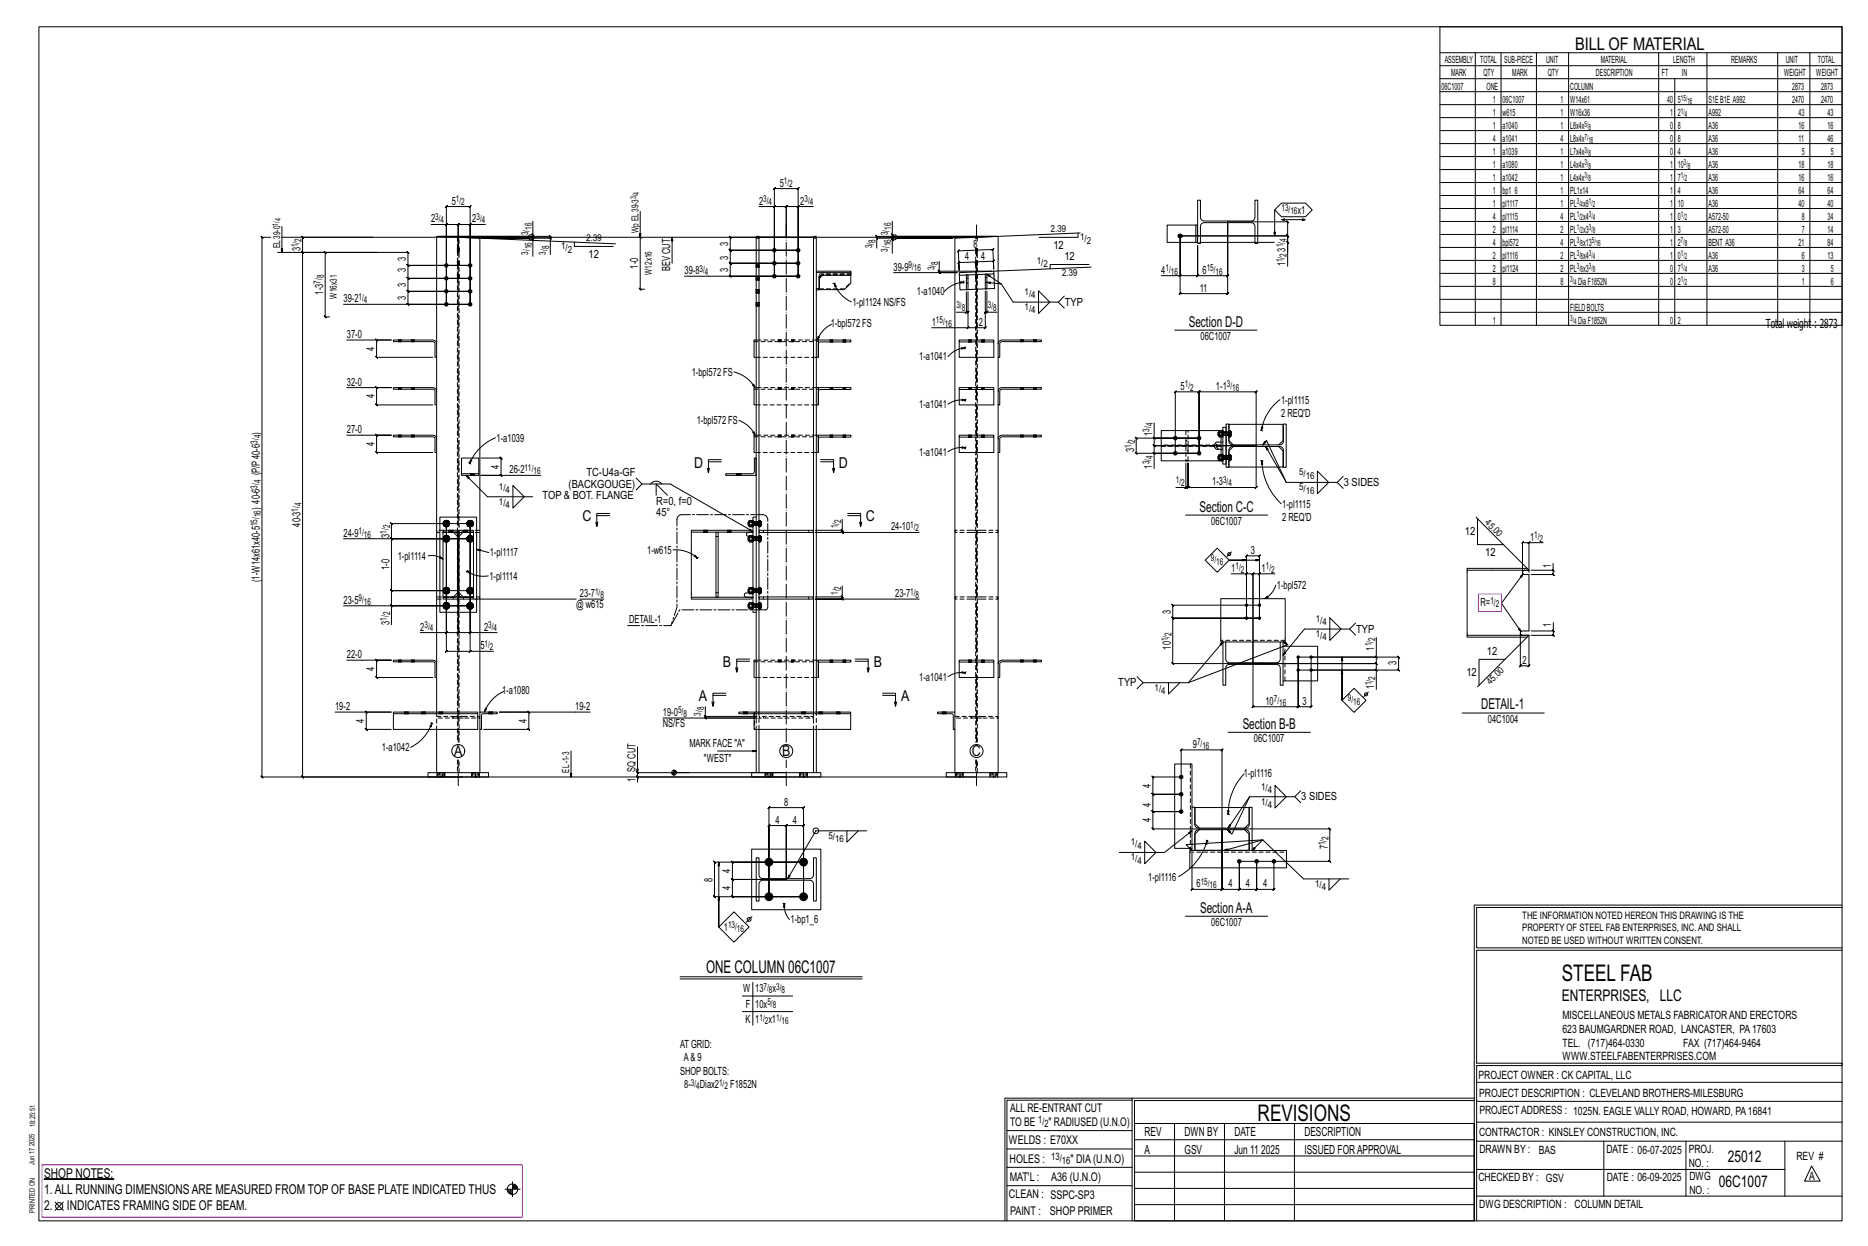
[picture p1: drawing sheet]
<svg xmlns="http://www.w3.org/2000/svg" width="914mm" height="610mm" viewBox="0 0 914 610" stroke-linecap="round" stroke-linejoin="round" font-family="sans-serif">
<defs><g id="words">
<g font-size="11.2">
<text x="764" y="480">STEEL FAB</text>
<text x="616" y="548">REVISIONS</text>
</g>
<g font-size="8.6">
<text x="771" y="24">BILL OF MATERIAL</text>
<text x="346" y="476">ONE COLUMN 06C1007</text>
</g>
<g font-size="7.9">
<text x="765" y="490">ENTERPRISES, LLC</text>
<text x="846" y="569">25012</text>
<text x="841" y="581">06C1007</text>
</g>
<g font-size="7.3">
<text x="582" y="160">Section D-D</text>
<text x="340" y="229">D</text>
<text x="411" y="229">D</text>
<text x="587" y="250">Section C-C</text>
<text x="285" y="255">C</text>
<text x="424" y="255">C</text>
<text x="354" y="326">B</text>
<text x="428" y="326">B</text>
<text x="342" y="343">A</text>
<text x="441" y="343">A</text>
<text x="725" y="347">DETAIL-1</text>
<text x="608" y="357">Section B-B</text>
<text x="222" y="370">A</text>
<text x="383" y="370">B</text>
<text x="476" y="370">C</text>
<text x="587" y="447">SectionA-A</text>
</g>
<g font-size="6.6">
<text x="22" y="576">SHOP NOTES:</text>
<text x="22" y="584">1.ALL RUNNING DIMENSIONSARE MEASURED FROM TOP OF BASE PLATE INDICATED THUS</text>
<text x="22" y="592">2.</text>
<text x="33" y="592">INDICATES FRAMING SIDE OF BEAM.</text>
</g>
<g font-size="6.1">
<text x="864" y="161">Total weight : 2873</text>
<text x="560" y="556">REV</text>
<text x="580" y="556">DWN BY</text>
<text x="604" y="556">DATE</text>
<text x="639" y="556">DESCRIPTION</text>
<text x="560" y="564">A</text>
<text x="580" y="564">GSV</text>
<text x="604" y="564">Jun 11</text>
<text x="617" y="564">2025</text>
<text x="639" y="564">ISSUED FORAPPROVAL</text>
</g>
<g font-size="5.9">
<text x="494" y="560">WELDS : E70XX</text>
<text x="494" y="569">HOLES :</text>
<text x="524" y="569">&quot; DIA(U.N.O)</text>
<text x="494" y="578">MAT'L :</text>
<text x="515" y="578">A36 (U.N.O)</text>
<text x="494" y="586">CLEAN : SSPC-SP3</text>
<text x="495" y="595">PAINT :</text>
<text x="514" y="595">SHOP PRIMER</text>
</g>
<g font-size="5.8">
<text x="494" y="544">ALL RE-ENTRANT CUT</text>
<text x="494" y="551">TO BE</text>
<text x="513" y="551">&quot; RADIUSED (U.N.O)</text>
</g>
<g font-size="5.6">
<text x="765" y="499">MISCELLANEOUS METALS FABRICATORAND ERECTORS</text>
<text x="765" y="505">623 BAUMGARDNER ROAD, LANCASTER, PA17603</text>
<text x="765" y="512">TEL. (717)464-0330</text>
<text x="824" y="512">FAX (717)464-9464</text>
<text x="765" y="519">WWW.STEELFABENTERPRISES.COM</text>
<text x="724" y="528">PROJECT OWNER : CK CAPITAL, LLC</text>
<text x="724" y="537">PROJECT DESCRIPTION : CLEVELAND BROTHERS-MILESBURG</text>
<text x="724" y="545">PROJECTADDRESS : 1025N. EAGLE VALLY ROAD, HOWARD, PA16841</text>
<text x="724" y="556">CONTRACTOR : KINSLEY CONSTRUCTION, INC.</text>
<text x="724" y="564">DRAWN BY :</text>
<text x="753" y="564">BAS</text>
<text x="786" y="564">DATE : 06-07-2025</text>
<text x="827" y="564">PROJ.</text>
<text x="879" y="568">REV #</text>
<text x="827" y="571">NO. :</text>
<text x="724" y="578">CHECKED BY : GSV</text>
<text x="787" y="578">DATE : 06-09-2025</text>
<text x="827" y="578">DWG</text>
<text x="886" y="578">A</text>
<text x="827" y="584">NO. :</text>
<text x="724" y="591">DWG DESCRIPTION : COLUMN DETAIL</text>
</g>
<g font-size="5.5">
<text x="382" y="91">5</text>
<text x="221" y="100">5</text>
<text x="372" y="100">2</text>
<text x="392" y="100">2</text>
<text x="635" y="104">x1</text>
<text x="211" y="109">2</text>
<text x="231" y="109">2</text>
<text x="147" y="123" transform="rotate(-90 147 123)">3</text>
<text x="356" y="120" transform="rotate(-90 356 120)">3</text>
<text x="477" y="121" transform="rotate(-2 477 121)">8</text>
<text x="516" y="122">12</text>
<text x="629" y="123" transform="rotate(-90 629 123)">3</text>
<text x="199" y="128" transform="rotate(-90 199 128)">3</text>
<text x="288" y="126">12</text>
<text x="312" y="131" transform="rotate(-90 312 131)">1-0</text>
<text x="356" y="127" transform="rotate(-90 356 127)">3</text>
<text x="472" y="127" transform="rotate(-2 472 127)">4</text>
<text x="480" y="127" transform="rotate(-2 480 127)">4</text>
<text x="521" y="127">12</text>
<text x="629" y="130" transform="rotate(-90 629 130)">1</text>
<text x="199" y="133" transform="rotate(-90 199 133)">3</text>
<text x="328" y="133" transform="rotate(-90 328 133)">BEV CUT</text>
<text x="335" y="134">39-8</text>
<text x="356" y="133" transform="rotate(-90 356 133)">3</text>
<text x="437" y="132">39-9</text>
<text x="568" y="134">4</text>
<text x="589" y="134">6</text>
<text x="199" y="140" transform="rotate(-90 199 140)">3</text>
<text x="587" y="143">11</text>
<text x="158" y="144" transform="rotate(-90 158 144)">1-3</text>
<text x="168" y="148">39-2</text>
<text x="199" y="147" transform="rotate(-90 199 147)">3</text>
<text x="417" y="150">1-pl1124 NS/FS</text>
<text x="449" y="144">1-a1040</text>
<text x="521" y="150">TYP</text>
<text x="407" y="160">1-bpl572 FS</text>
<text x="456" y="159">1</text>
<text x="479" y="159">2</text>
<text x="170" y="165">37-0</text>
<text x="588" y="166">06C1007</text>
<text x="183" y="172" transform="rotate(-90 183 172)">4</text>
<text x="450" y="176">1-a1041</text>
<text x="339" y="184">1-bpl572 FS</text>
<text x="170" y="189">32-0</text>
<text x="578" y="191">5</text>
<text x="595" y="191">1-1</text>
<text x="183" y="195" transform="rotate(-90 183 195)">4</text>
<text x="627" y="197">1-pl1115</text>
<text x="450" y="200">1-a1041</text>
<text x="627" y="204">2 REQ'D</text>
<text x="341" y="208">1-bpl572 FS</text>
<text x="127" y="213" transform="rotate(-90 127 213)">)</text>
<text x="170" y="212">27-0</text>
<text x="564" y="213" transform="rotate(-90 564 213)">1</text>
<text x="183" y="218" transform="rotate(-90 183 218)">4</text>
<text x="243" y="216">1-a1039</text>
<text x="555" y="221" transform="rotate(-90 555 221)">3</text>
<text x="450" y="223">1-a1041</text>
<text x="127" y="233" transform="rotate(-90 127 233)">(P/P40-6</text>
<text x="244" y="229" transform="rotate(-90 244 229)">4</text>
<text x="249" y="232">26-2</text>
<text x="287" y="233">TC-U4a-GF</text>
<text x="564" y="229" transform="rotate(-90 564 229)">1</text>
<text x="278" y="239">(BACKGOUGE)</text>
<text x="593" y="238">1-3</text>
<text x="658" y="238">3 SIDES</text>
<text x="266" y="244">TOP &amp; BOT. FLANGE</text>
<text x="127" y="250" transform="rotate(-90 127 250)">) 40-6</text>
<text x="321" y="247">R=0, f=0</text>
<text x="628" y="248">1-pl1115</text>
<text x="147" y="258" transform="rotate(-90 147 258)">40-3</text>
<text x="321" y="252">45°</text>
<text x="593" y="257">06C1007</text>
<text x="628" y="255">2 REQ'D</text>
<text x="168" y="263">24-9</text>
<text x="191" y="263" transform="rotate(-90 191 263)">3</text>
<text x="436" y="260">24-10</text>
<text x="717" y="262">12</text>
<text x="749" y="265">1</text>
<text x="195" y="274">1-pl1114</text>
<text x="240" y="272">1-pl1117</text>
<text x="317" y="271">1-w615</text>
<text x="612" y="271">3</text>
<text x="727" y="272">12</text>
<text x="191" y="279" transform="rotate(-90 191 279)">1-0</text>
<text x="603" y="280">1</text>
<text x="618" y="280">1</text>
<text x="759" y="278" transform="rotate(-90 759 278)">1</text>
<text x="127" y="285" transform="rotate(-90 127 285)">(1-W14x61x40-5</text>
<text x="240" y="284">1-pl1114</text>
<text x="284" y="292">23-7</text>
<text x="438" y="292">23-7</text>
<text x="625" y="288">1-bpl572</text>
<text x="168" y="295">23-5</text>
<text x="282" y="298">@ w615</text>
<text x="725" y="297">R=</text>
<text x="191" y="306" transform="rotate(-90 191 306)">3</text>
<text x="308" y="305">DETAIL-1</text>
<text x="573" y="300" transform="rotate(-90 573 300)">3</text>
<text x="206" y="309">2</text>
<text x="237" y="309">2</text>
<text x="664" y="310">TYP</text>
<text x="759" y="307" transform="rotate(-90 759 307)">1</text>
<text x="235" y="318">5</text>
<text x="573" y="318" transform="rotate(-90 573 318)">10</text>
<text x="170" y="322">22-0</text>
<text x="673" y="318" transform="rotate(-90 673 318)">1</text>
<text x="728" y="321">12</text>
<text x="183" y="328" transform="rotate(-90 183 328)">4</text>
<text x="684" y="326" transform="rotate(-90 684 326)">3</text>
<text x="745" y="325">2</text>
<text x="450" y="333">1-a1041</text>
<text x="547" y="336">TYP</text>
<text x="718" y="331">12</text>
<text x="246" y="340">1-a1080</text>
<text x="673" y="337" transform="rotate(-90 673 337)">1</text>
<text x="164" y="347">19-2</text>
<text x="282" y="347">19-2</text>
<text x="619" y="345">10</text>
<text x="638" y="345">3</text>
<text x="178" y="354" transform="rotate(-90 178 354)">4</text>
<text x="258" y="354" transform="rotate(-90 258 354)">4</text>
<text x="325" y="350">19-0</text>
<text x="728" y="354">04C1004</text>
<text x="325" y="356">NS/FS</text>
<text x="337" y="365">MARK FACE &quot;A&quot;</text>
<text x="584" y="366">9</text>
<text x="614" y="363">06C1007</text>
<text x="187" y="368">1-a1042</text>
<text x="311" y="377" transform="rotate(-90 311 377)">SQ CUT</text>
<text x="345" y="373">&quot;WEST&quot;</text>
<text x="311" y="383" transform="rotate(-90 311 383)">1</text>
<text x="609" y="380">1-pl1116</text>
<text x="563" y="385" transform="rotate(-90 563 385)">4</text>
<text x="384" y="394">8</text>
<text x="563" y="395" transform="rotate(-90 563 395)">4</text>
<text x="637" y="392">3 SIDES</text>
<text x="380" y="403">4</text>
<text x="388" y="403">4</text>
<text x="563" y="402" transform="rotate(-90 563 402)">4</text>
<text x="650" y="416" transform="rotate(-90 650 416)">7</text>
<text x="349" y="431" transform="rotate(-90 349 431)">8</text>
<text x="358" y="427" transform="rotate(-90 358 427)">4</text>
<text x="562" y="431">1-pl1116</text>
<text x="358" y="436" transform="rotate(-90 358 436)">4</text>
<text x="586" y="434">6</text>
<text x="601" y="434">4</text>
<text x="610" y="434">4</text>
<text x="618" y="434">4</text>
<text x="354" y="455">1</text>
<text x="387" y="452">1-bp1_6</text>
<text x="593" y="453">06C1007</text>
<text x="364" y="485">W</text>
<text x="370" y="485">13</text>
<text x="378" y="485">x</text>
<text x="365" y="493">F</text>
<text x="370" y="493">10x</text>
<text x="365" y="501">K</text>
<text x="370" y="501">1</text>
<text x="376" y="501">x1</text>
<text x="333" y="513">AT GRID:</text>
<text x="335" y="519">A&amp; 9</text>
<text x="333" y="526">SHOPBOLTS:</text>
<text x="335" y="532">8-</text>
<text x="343" y="532">Diax2</text>
<text x="357" y="532">F1852N</text>
</g>
<g font-size="5">
<text x="745" y="450">THE INFORMATION NOTED HEREON THIS DRAWING IS THE</text>
<text x="745" y="456">PROPERTY OF STEEL FAB ENTERPRISES, INC.AND SHALL</text>
<text x="745" y="462">NOTED BE USED WITHOUT WRITTEN CONSENT.</text>
<text x="508" y="550">1/</text>
<text x="511" y="551">2</text>
<text x="515" y="568">13/</text>
<text x="520" y="570">16</text>
</g>
<g font-size="4.9">
<text x="707" y="31">ASSEMBLY</text>
<text x="725" y="31">TOTAL</text>
<text x="736" y="31">SUB-PIECE</text>
<text x="757" y="31">UNIT</text>
<text x="784" y="31">MATERIAL</text>
<text x="819" y="31">LENGTH</text>
<text x="847" y="31">REMARKS</text>
<text x="874" y="31">UNIT</text>
<text x="890" y="31">TOTAL</text>
<text x="710" y="37">MARK</text>
<text x="726" y="37">QTY</text>
<text x="740" y="37">MARK</text>
<text x="758" y="37">QTY</text>
<text x="781" y="37">DESCRIPTION</text>
<text x="814" y="37">FT</text>
<text x="823" y="37">IN</text>
<text x="873" y="37">WEIGHT</text>
<text x="889" y="37">WEIGHT</text>
<text x="706" y="44">06C1007</text>
<text x="728" y="44">ONE</text>
<text x="769" y="44">COLUMN</text>
<text x="877" y="44">2873</text>
<text x="891" y="44">2873</text>
<text x="731" y="50">1</text>
<text x="736" y="50">06C1007</text>
<text x="764" y="50">1</text>
<text x="769" y="50">W14x61</text>
<text x="816" y="50">40</text>
<text x="821" y="50">5</text>
<text x="836" y="50">S1EB1E A992</text>
<text x="877" y="50">2470</text>
<text x="891" y="50">2470</text>
<text x="731" y="57">1</text>
<text x="736" y="57">w615</text>
<text x="764" y="57">1</text>
<text x="769" y="57">W16x36</text>
<text x="818" y="57">1</text>
<text x="821" y="57">2</text>
<text x="836" y="57">A992</text>
<text x="880" y="57">43</text>
<text x="895" y="57">43</text>
<text x="731" y="63">1</text>
<text x="736" y="63">a1040</text>
<text x="764" y="63">1</text>
<text x="769" y="63">L8x4x</text>
<text x="818" y="63">0</text>
<text x="821" y="63">8</text>
<text x="836" y="63">A36</text>
<text x="880" y="63">16</text>
<text x="895" y="63">16</text>
<text x="731" y="69">4</text>
<text x="736" y="69">a1041</text>
<text x="764" y="69">4</text>
<text x="769" y="69">L8x4x</text>
<text x="818" y="69">0</text>
<text x="821" y="69">8</text>
<text x="836" y="69">A36</text>
<text x="880" y="69">11</text>
<text x="895" y="69">46</text>
<text x="731" y="76">1</text>
<text x="736" y="76">a1039</text>
<text x="764" y="76">1</text>
<text x="769" y="76">L7x4x</text>
<text x="818" y="76">0</text>
<text x="821" y="76">4</text>
<text x="836" y="76">A36</text>
<text x="882" y="76">5</text>
<text x="896" y="76">5</text>
<text x="731" y="82">1</text>
<text x="736" y="82">a1080</text>
<text x="764" y="82">1</text>
<text x="769" y="82">L4x4x</text>
<text x="818" y="82">1</text>
<text x="821" y="82">10</text>
<text x="836" y="82">A36</text>
<text x="880" y="82">18</text>
<text x="895" y="82">18</text>
<text x="731" y="88">1</text>
<text x="736" y="88">a1042</text>
<text x="764" y="88">1</text>
<text x="769" y="88">L4x4x</text>
<text x="818" y="88">1</text>
<text x="821" y="88">7</text>
<text x="836" y="88">A36</text>
<text x="880" y="88">16</text>
<text x="895" y="88">16</text>
<text x="731" y="95">1</text>
<text x="736" y="95">bp1_6</text>
<text x="764" y="95">1</text>
<text x="769" y="95">PL1x14</text>
<text x="818" y="95">1</text>
<text x="821" y="95">4</text>
<text x="836" y="95">A36</text>
<text x="880" y="95">64</text>
<text x="895" y="95">64</text>
<text x="731" y="101">1</text>
<text x="736" y="101">pl1117</text>
<text x="764" y="101">1</text>
<text x="769" y="101">PL x8</text>
<text x="818" y="101">1</text>
<text x="821" y="101">10</text>
<text x="836" y="101">A36</text>
<text x="880" y="101">40</text>
<text x="895" y="101">40</text>
<text x="731" y="107">4</text>
<text x="736" y="107">pl1115</text>
<text x="764" y="107">4</text>
<text x="769" y="107">PL x4</text>
<text x="818" y="107">1</text>
<text x="821" y="107">0</text>
<text x="836" y="107">A572-50</text>
<text x="882" y="107">8</text>
<text x="895" y="107">34</text>
<text x="731" y="114">2</text>
<text x="736" y="114">pl1114</text>
<text x="764" y="114">2</text>
<text x="769" y="114">PL x3</text>
<text x="818" y="114">1</text>
<text x="821" y="114">3</text>
<text x="836" y="114">A572-50</text>
<text x="882" y="114">7</text>
<text x="895" y="114">14</text>
<text x="731" y="120">4</text>
<text x="736" y="120">bpl572</text>
<text x="764" y="120">4</text>
<text x="769" y="120">PL x13</text>
<text x="818" y="120">1</text>
<text x="821" y="120">2</text>
<text x="836" y="120">BENT A36</text>
<text x="880" y="120">21</text>
<text x="895" y="120">84</text>
<text x="731" y="127">2</text>
<text x="736" y="127">pl1116</text>
<text x="764" y="127">2</text>
<text x="769" y="127">PL x4</text>
<text x="818" y="127">1</text>
<text x="821" y="127">0</text>
<text x="836" y="127">A36</text>
<text x="882" y="127">6</text>
<text x="895" y="127">13</text>
<text x="731" y="133">2</text>
<text x="736" y="133">pl1124</text>
<text x="764" y="133">2</text>
<text x="769" y="133">PL x3</text>
<text x="818" y="133">0</text>
<text x="821" y="133">7</text>
<text x="836" y="133">A36</text>
<text x="882" y="133">3</text>
<text x="896" y="133">5</text>
<text x="731" y="139">8</text>
<text x="764" y="139">8</text>
<text x="772" y="139">DiaF1852N</text>
<text x="818" y="139">0</text>
<text x="821" y="139">2</text>
<text x="882" y="139">1</text>
<text x="896" y="139">6</text>
<text x="769" y="152">FIELDBOLTS</text>
<text x="731" y="158">1</text>
<text x="772" y="158">DiaF1852N</text>
<text x="818" y="158">0</text>
<text x="821" y="158">2</text>
</g>
<g font-size="4.7">
<text x="384" y="90">1/</text>
<text x="386" y="92">2</text>
<text x="223" y="99">1/</text>
<text x="226" y="100">2</text>
<text x="374" y="99">3/</text>
<text x="376" y="100">4</text>
<text x="394" y="99">3/</text>
<text x="396" y="100">4</text>
<text x="213" y="108">3/</text>
<text x="233" y="108">3/</text>
<text x="627" y="103">13/</text>
<text x="632" y="105">16</text>
<text x="216" y="109">4</text>
<text x="236" y="109">4</text>
<text x="260" y="112" transform="rotate(-90 260 112)">16</text>
<text x="313" y="114" transform="rotate(-90 313 114)">Wp EL39-3</text>
<text x="436" y="112" transform="rotate(-90 436 112)">16</text>
<text x="514" y="114" transform="rotate(-2 514 114)">2.39</text>
<text x="148" y="118" transform="rotate(-90 148 118)">2</text>
<text x="259" y="115" transform="rotate(-90 259 115)">3/</text>
<text x="287" y="118" transform="rotate(2 287 118)">2.39</text>
<text x="429" y="119" transform="rotate(-90 429 119)">8</text>
<text x="435" y="115" transform="rotate(-90 435 115)">3/</text>
<text x="529" y="118">1/</text>
<text x="532" y="119">2</text>
<text x="630" y="118" transform="rotate(-90 630 118)">4</text>
<text x="137" y="121" transform="rotate(-90 137 121)">EL39-0</text>
<text x="146" y="121" transform="rotate(-90 146 121)">1/</text>
<text x="259" y="125" transform="rotate(-90 259 125)">3/</text>
<text x="260" y="122" transform="rotate(-90 260 122)">16</text>
<text x="267" y="125" transform="rotate(-90 267 125)">3/</text>
<text x="269" y="122" transform="rotate(-90 269 122)">8</text>
<text x="275" y="122">1/</text>
<text x="278" y="124">2</text>
<text x="427" y="121" transform="rotate(-90 427 121)">3/</text>
<text x="435" y="123" transform="rotate(-90 435 123)">3/</text>
<text x="436" y="121" transform="rotate(-90 436 121)">16</text>
<text x="628" y="121" transform="rotate(-90 628 121)">1/</text>
<text x="630" y="126" transform="rotate(-90 630 126)">2</text>
<text x="445" y="131">9/</text>
<text x="459" y="130" transform="rotate(-90 459 130)">8</text>
<text x="508" y="129">1/</text>
<text x="511" y="131">2</text>
<text x="628" y="128" transform="rotate(-90 628 128)">1/</text>
<text x="159" y="136" transform="rotate(-90 159 136)">8</text>
<text x="319" y="135" transform="rotate(-90 319 135)">W12x16</text>
<text x="342" y="133">3/</text>
<text x="345" y="135">4</text>
<text x="447" y="133">16</text>
<text x="458" y="132" transform="rotate(-90 458 132)">3/</text>
<text x="520" y="135" transform="rotate(-2 520 135)">2.39</text>
<text x="571" y="133">1/</text>
<text x="573" y="134">16</text>
<text x="591" y="133">15/</text>
<text x="595" y="134">16</text>
<text x="157" y="139" transform="rotate(-90 157 139)">7/</text>
<text x="165" y="146" transform="rotate(-90 165 146)">W16x31</text>
<text x="176" y="147">1/</text>
<text x="178" y="148">4</text>
<text x="502" y="144">1/</text>
<text x="505" y="146">4</text>
<text x="468" y="151">3/</text>
<text x="471" y="152">8</text>
<text x="484" y="151">3/</text>
<text x="486" y="152">8</text>
<text x="502" y="152">1/</text>
<text x="505" y="153">4</text>
<text x="458" y="158">15/</text>
<text x="462" y="160">16</text>
<text x="580" y="189">1/</text>
<text x="583" y="191">2</text>
<text x="601" y="189">3/</text>
<text x="603" y="191">16</text>
<text x="564" y="209" transform="rotate(-90 564 209)">4</text>
<text x="128" y="214" transform="rotate(-90 128 214)">4</text>
<text x="563" y="211" transform="rotate(-90 563 211)">3/</text>
<text x="126" y="217" transform="rotate(-90 126 217)">3/</text>
<text x="554" y="219" transform="rotate(-90 554 219)">1/</text>
<text x="556" y="217" transform="rotate(-90 556 217)">2</text>
<text x="563" y="227" transform="rotate(-90 563 227)">3/</text>
<text x="564" y="225" transform="rotate(-90 564 225)">4</text>
<text x="257" y="230">11/</text>
<text x="261" y="232">16</text>
<text x="636" y="233">5/</text>
<text x="126" y="239" transform="rotate(-90 126 239)">3/</text>
<text x="128" y="236" transform="rotate(-90 128 236)">4</text>
<text x="244" y="240">1/</text>
<text x="576" y="236">1/</text>
<text x="578" y="238">2</text>
<text x="599" y="236">3/</text>
<text x="601" y="238">4</text>
<text x="636" y="240">5/</text>
<text x="639" y="234">16</text>
<text x="248" y="241">4</text>
<text x="639" y="242">16</text>
<text x="146" y="250" transform="rotate(-90 146 250)">1/</text>
<text x="148" y="248" transform="rotate(-90 148 248)">4</text>
<text x="244" y="247">1/</text>
<text x="248" y="249">4</text>
<text x="126" y="258" transform="rotate(-90 126 258)">15/</text>
<text x="128" y="253" transform="rotate(-90 128 253)">16</text>
<text x="412" y="256" transform="rotate(-90 412 256)">2</text>
<text x="727" y="256" transform="rotate(45 727 256)">45.0</text>
<text x="176" y="261">1/</text>
<text x="178" y="263">16</text>
<text x="189" y="261" transform="rotate(-90 189 261)">1/</text>
<text x="191" y="258" transform="rotate(-90 191 258)">2</text>
<text x="410" y="258" transform="rotate(-90 410 258)">1/</text>
<text x="446" y="258">1/</text>
<text x="448" y="260">2</text>
<text x="751" y="263">1/</text>
<text x="754" y="265">2</text>
<text x="593" y="275">9/</text>
<text x="595" y="276">16</text>
<text x="605" y="278">1/</text>
<text x="607" y="280">2</text>
<text x="620" y="278">1/</text>
<text x="622" y="280">2</text>
<text x="291" y="291">1/</text>
<text x="294" y="293">8</text>
<text x="410" y="291" transform="rotate(-90 410 291)">1/</text>
<text x="412" y="288" transform="rotate(-90 412 288)">2</text>
<text x="446" y="291">1/</text>
<text x="448" y="293">8</text>
<text x="176" y="294">9/</text>
<text x="178" y="296">16</text>
<text x="730" y="295">1/</text>
<text x="732" y="297">2</text>
<text x="189" y="304" transform="rotate(-90 189 304)">1/</text>
<text x="191" y="301" transform="rotate(-90 191 301)">2</text>
<text x="644" y="304">1/</text>
<text x="647" y="306">4</text>
<text x="208" y="307">3/</text>
<text x="210" y="309">4</text>
<text x="239" y="307">3/</text>
<text x="242" y="309">4</text>
<text x="573" y="311" transform="rotate(-90 573 311)">2</text>
<text x="644" y="312">1/</text>
<text x="237" y="316">1/</text>
<text x="572" y="314" transform="rotate(-90 572 314)">1/</text>
<text x="647" y="313">4</text>
<text x="671" y="316" transform="rotate(-90 671 316)">1/</text>
<text x="673" y="314" transform="rotate(-90 673 314)">2</text>
<text x="240" y="318">2</text>
<text x="671" y="335" transform="rotate(-90 671 335)">1/</text>
<text x="673" y="333" transform="rotate(-90 673 333)">2</text>
<text x="730" y="335" transform="rotate(-45 730 335)">45.0</text>
<text x="565" y="338">1/</text>
<text x="568" y="340">4</text>
<text x="345" y="347" transform="rotate(-90 345 347)">8</text>
<text x="624" y="344">7/</text>
<text x="626" y="345">16</text>
<text x="660" y="343">9/</text>
<text x="662" y="345">16</text>
<text x="332" y="349">5/</text>
<text x="335" y="351">8</text>
<text x="343" y="350" transform="rotate(-90 343 350)">3/</text>
<text x="586" y="365">7/</text>
<text x="589" y="366">16</text>
<text x="279" y="378" transform="rotate(-90 279 378)">EL-1-3</text>
<text x="617" y="386">1/</text>
<text x="621" y="388">4</text>
<text x="617" y="394">1/</text>
<text x="621" y="395">4</text>
<text x="406" y="410">5/</text>
<text x="409" y="412">16</text>
<text x="554" y="414">1/</text>
<text x="649" y="413" transform="rotate(-90 649 413)">1/</text>
<text x="650" y="411" transform="rotate(-90 650 411)">2</text>
<text x="557" y="415">4</text>
<text x="554" y="421">1/</text>
<text x="557" y="423">4</text>
<text x="588" y="433">15/</text>
<text x="592" y="435">16</text>
<text x="644" y="434">1/</text>
<text x="647" y="436">4</text>
<text x="356" y="454">13/</text>
<text x="361" y="456">16</text>
<text x="374" y="484">7/</text>
<text x="376" y="486">8</text>
<text x="380" y="484">3/</text>
<text x="383" y="486">8</text>
<text x="376" y="492">5/</text>
<text x="378" y="493">8</text>
<text x="372" y="499">1/</text>
<text x="374" y="501">2</text>
<text x="380" y="499">1/</text>
<text x="383" y="501">16</text>
<text x="338" y="531">3/</text>
<text x="341" y="533">4</text>
<text x="352" y="531">1/</text>
<text x="355" y="533">2</text>
</g>
<g font-size="4.2">
<text x="823" y="49">15/</text>
<text x="826" y="51">16</text>
<text x="823" y="56">1/</text>
<text x="825" y="57">4</text>
<text x="776" y="62">5/</text>
<text x="778" y="63">8</text>
<text x="776" y="68">7/</text>
<text x="778" y="70">16</text>
<text x="776" y="75">3/</text>
<text x="778" y="76">8</text>
<text x="776" y="81">3/</text>
<text x="778" y="82">8</text>
<text x="824" y="81">3/</text>
<text x="826" y="82">8</text>
<text x="776" y="87">3/</text>
<text x="778" y="89">8</text>
<text x="823" y="87">1/</text>
<text x="825" y="89">2</text>
<text x="772" y="100">3/</text>
<text x="774" y="101">4</text>
<text x="778" y="100">1/</text>
<text x="780" y="101">2</text>
<text x="772" y="106">1/</text>
<text x="774" y="108">2</text>
<text x="778" y="106">3/</text>
<text x="780" y="108">4</text>
<text x="823" y="106">1/</text>
<text x="825" y="108">2</text>
<text x="772" y="113">1/</text>
<text x="778" y="113">3/</text>
<text x="772" y="119">3/</text>
<text x="774" y="114">2</text>
<text x="779" y="119">5/</text>
<text x="780" y="114">8</text>
<text x="823" y="119">7/</text>
<text x="772" y="125">3/</text>
<text x="774" y="121">8</text>
<text x="778" y="125">3/</text>
<text x="781" y="121">16</text>
<text x="823" y="125">1/</text>
<text x="825" y="121">8</text>
<text x="772" y="132">3/</text>
<text x="774" y="127">8</text>
<text x="778" y="132">3/</text>
<text x="780" y="127">4</text>
<text x="823" y="132">1/</text>
<text x="825" y="127">2</text>
<text x="774" y="133">8</text>
<text x="780" y="133">8</text>
<text x="825" y="133">4</text>
<text x="769" y="138">3/</text>
<text x="770" y="140">4</text>
<text x="823" y="138">1/</text>
<text x="825" y="140">2</text>
<text x="769" y="157">3/</text>
<text x="770" y="159">4</text>
</g>
<g font-size="4">
<text x="313" y="95" transform="rotate(-90 313 95)">4</text>
<text x="311" y="97" transform="rotate(-90 311 97)">3/</text>
<text x="136" y="110" transform="rotate(-90 136 110)">1/</text>
<text x="138" y="108" transform="rotate(-90 138 108)">4</text>
</g>
<g font-size="3.7">
<text x="17" y="551" transform="rotate(-90 17 551)">18:25:51</text>
<text x="17" y="561" transform="rotate(-90 17 561)">2025</text>
<text x="17" y="570" transform="rotate(-90 17 570)">Jun 17</text>
<text x="17" y="593" transform="rotate(-90 17 593)">PRINTED ON</text>
</g>
</g></defs>
<g fill="#000" stroke="#000" stroke-width=".49">
<path d="M22 577h34z"/>
<circle cx="578" cy="115" r="1"/>
<circle cx="218" cy="136" r=".9"/>
<circle cx="218" cy="130" r=".9"/>
<circle cx="230" cy="136" r=".9"/>
<circle cx="230" cy="130" r=".9"/>
<circle cx="379" cy="129" r=".9"/>
<circle cx="379" cy="122" r=".9"/>
<circle cx="379" cy="135" r=".9"/>
<circle cx="391" cy="135" r=".9"/>
<circle cx="391" cy="129" r=".9"/>
<circle cx="391" cy="122" r=".9"/>
<circle cx="218" cy="149" r=".9"/>
<circle cx="218" cy="143" r=".9"/>
<circle cx="230" cy="143" r=".9"/>
<circle cx="230" cy="149" r=".9"/>
<circle cx="575" cy="214" r=".9"/>
<circle cx="587" cy="214" r=".9"/>
<circle cx="575" cy="222" r=".9"/>
<circle cx="587" cy="222" r=".9"/>
<circle cx="610" cy="296" r=".6"/>
<circle cx="617" cy="296" r=".6"/>
<circle cx="610" cy="302" r=".6"/>
<circle cx="617" cy="302" r=".6"/>
<circle cx="635" cy="328" r=".6"/>
<circle cx="635" cy="321" r=".6"/>
<circle cx="642" cy="328" r=".6"/>
<circle cx="642" cy="321" r=".6"/>
<circle cx="578" cy="389" r=".9"/>
<circle cx="578" cy="397" r=".9"/>
<circle cx="578" cy="380" r=".9"/>
<circle cx="376" cy="422" r="1.9"/>
<circle cx="376" cy="439" r="1.9"/>
<circle cx="393" cy="422" r="1.9"/>
<circle cx="393" cy="439" r="1.9"/>
<circle cx="607" cy="421" r=".9"/>
<circle cx="615" cy="421" r=".9"/>
<circle cx="624" cy="421" r=".9"/>
</g>
<g fill="none" stroke="#000" stroke-width=".49">
<path d="M19 13h883v584h-883zM705 13h197v146h-197zM705 26h197M705 32h197M705 39h197M722 26v133M735 26v133M752 26v133M768 26v133M812 26v133M820 39v120M836 26v133"/>
<path d="M870 26v133M886 26v133M705 45h197M705 51h197M705 58h197M705 64h197M705 70h197M705 77h197M586 98h2v8v2h1h24l1-2v-8h2v21h-2v-8v-2h-1h-24l-1 2v8h-2zM705 83h197M705 89h197M705 96h197"/>
<path d="M132 116h-4l1 1-1-1v264l1 1-1-1h350M138 111v12M138 116h339M183 116h-35l1 1-1-1v7l1 1-1-1h52h-1l1 1v-1v7l-1-1 1 1h30h-30l-1-1 1 1v6h-1l1 1v-1h30h-30h-1l1 1v-1v7l-1-1 1 1h30h-30l-1-1 1 1v6l-1-1 1 1h30h-62M211 110h7v39v-48v1l1-1h-1h12v1l1-1h-1v48v-39h8M218 110h6l1-1-1 1v13v-13l1-1-1 1h6M219 109l-1 1zM224 116l77 3M230 110l1-1-1 1zM260 117l1 1zM260 114l1 1zM261 115v1h-1l1 1v-1h-35h35h-1l1 1v-1v1"/>
<path d="M261 108v7h-2v1h-44h54v-1l1 1h-1v1M269 116l1 1zM281 118v3h19M313 116l1 1zM313 103v38l1 1-1-1h3M329 116v13M370 117h2v231M370 117v-1h3h27v232M370 117v231M372 117l1-1h25v232M372 101h7v34v-43v1l1-1h-1h12l-1 1 1-1v43v-34h7M379 101v1l1-1z"/>
<path d="M379 101h6l-1 1 1-1v15M385 116h-28l1 1-1-1v6l1 1-1-1h34h-34l1 1-1-1v7v-1l1 1h-1h34h-34v-1l1 1h-1v6l1 1-1-1h34h-56M391 101l-1 1zM391 101h-6l-1 1 1-1v15M398 117h2M429 116l1 1zM436 117l1 1zM436 114l1 1zM437 108v7h1l1 1h49h-59v-1l1 1h-1v1M437 115v1h-1l1 1v-1h40M477 116h-40h-1l1 1v-1v1M528 114v2h-19"/>
<path d="M529 114l-51 2M585 110h1v9h-1zM585 110h-14v9h14M587 119h37M601 109h29v-1l1 1h-1v14M624 103l3-4h12l3 4-3 3h-12zM624 103v12M627 107h12l-2 1M629 107h-2l2 1M630 115l1 1zM630 115h-52h52l1 1-1-1v4v-1l1 1h-1v11M637 107h2"/>
<path d="M705 102h197M705 108h197M705 115h197M136 123h12M159 123l1 1zM159 123v32l1 1-1-1h2M185 123h-37l1 1-1-1v257l1 1-1-1h78M224 134h.1M224 136h.1M224 130h.1M224 128h.1M224 123h.1"/>
<path d="M224 122h.1M225 134h.1M225 136h.1M225 130h.1M225 128h.1M225 123h.1M225 122h.1M269 125v-8h-33h23h2v8M370 129h.1M370 131h.1M370 135h.1M370 137h.1"/>
<path d="M372 129h.1M372 131h.1M372 135h.1M372 137h.1M400 133h17v2h-15l-1 1v6h-1M400 133h17M402 135l-1 1M403 135l-2 1v6h12l3-3v-4M408 139l1 1zM408 139a16 16 0 0 0 9 9M408 139h.1M409 139h-1"/>
<path d="M429 121v-4h37h-27h-1h-1v7M459 132l1 1zM460 128v5h25M460 133h-1l1 1v-1h9h-32M470 133h16l1 1-17 1zM470 122l-1 1 17-1v1l1-1h-1v10v-4l1-1-1 1h-8l-1 1 1-1v5v-5l-1 1 1-1h-9h1l-1 1v-1l1 4-1-9zM470 135v7h3M470 138h2l-2 1zM472 138a14 14 0 0 0-10 5M472 138v1M472 137v1M473 139v3h1v-3"/>
<path d="M473 135h1v4h-1v-4M478 134h.1M478 136h.1M478 130h.1M478 128h.1M478 123h.1M478 122h.1M482 134h1v4h-1zM483 134l7 5-7-1h2v1l-2-1v3h-1v-3M487 134v7h-4M490 139l6 9h22l3-3M533 129h-19v3"/>
<path d="M534 131l-48 2M568 135h10v-20v29h-1l1-1v1h23h-1l1-1v1v-35v26v-1l-1 1h1h-15l1-1-1 1v-15v15l1-1-1 1h-8M578 135h-1l1-1zM705 121h197M705 127h197M705 134h197M370 142h.1M370 143h.1M370 148h.1M370 150h.1M372 142h.1M372 143h.1"/>
<path d="M372 148h.1M372 150h.1M407 159a14 14 0 0 0-7 7M473 143v10h-5M474 152l-1 1zM474 143v10v-1l-1 1h1h-1M474 153v7h-18M474 160l-1 1zM482 142v11l1-1-1 1h1M482 153v7h1l-1 1v-1h-4h1l-1 1v-1v-18v18h1l-1 1v-1h-4M482 141l-8 1M483 153l1-1-1 1z"/>
<path d="M483 142v11h5M508 142l6 6-6 5zM518 148l3 3M705 140h197M705 146h197M705 153h197M170 166h22h-8l1 1-1-1v9v-1l1 1h-1h28M193 166h19l2 2v7h-1v-7l-1-1h-19zM195 166h.1M195 167h.1M196 166h.1M196 167h.1"/>
<path d="M201 166h.1M201 167h.1M203 166h.1M203 167h.1M214 168v-52l21 1v231M214 175v16M370 166h-1v9h1M381 166h.1M381 167h.1M382 166h.1M382 167h.1M387 166h.1"/>
<path d="M387 167h.1M389 166h.1M389 167h.1M400 166h17v1h-16v1v7h-1M400 165h1l-1 1zM401 168v7M406 166h.1M406 167h.1M408 166h.1M408 167h.1M413 166h.1M413 167h.1"/>
<path d="M414 166h.1M414 167h.1M470 166h16v1h-16zM470 167v8h16v-8M471 170h1l-1 1zM472 170a12 12 0 0 0-8 4M472 170v1M472 170h.1M474 166h.1M474 167h.1M475 166h.1M475 167h.1"/>
<path d="M481 166h.1M481 167h.1M482 166h.1M482 167h.1M489 168v-52l-22 1v231M489 175v16M489 167l1-1h20v1h-20l-1 1v7v-7zM500 166h.1M500 167h.1M501 166h.1M501 167h.1M506 166h.1"/>
<path d="M506 167h.1M507 166h.1M507 167h.1M575 162h40M170 190h22h-8v-1l1 1h-1v8l1 1-1-1h28M193 190h19l2 1v7h-1v-7l-1-1h-19zM195 190h.1M196 190h.1M201 190h.1M203 190h.1M214 198v17M359 182a17 17 0 0 1 11 8"/>
<path d="M368 188h1l1 2zM370 190h-1v8h1M381 190h.1M382 190h.1M387 190h.1M389 190h.1M400 190h17v1h-16v1v6h-1M401 191v7M406 190h.1M406 191h.1M408 190h.1M408 191h.1"/>
<path d="M413 190h.1M413 191h.1M414 190h.1M414 191h.1M470 190h16v1h-16zM470 191v7h16v-7M471 195l2 1h-2zM473 196a11 11 0 0 0-9 2M473 196h-1M473 195v1M474 190h.1M474 191h.1"/>
<path d="M475 190h.1M475 191h.1M481 190h.1M481 191h.1M482 190h.1M482 191h.1M489 198v17M489 190h1h20h-20l-1 1v7v-7zM500 190h.1M501 190h.1M506 190h.1M507 190h.1"/>
<path d="M627 196a23 23 0 0 0-9 15M170 213h22h-8v-1l1 1h-1v8l1 1-1-1h28M193 213h19l2 1v7h-1v-6l-1-1h-19zM195 213h.1M195 214h.1M196 213h.1M196 214h.1M201 213h.1M201 214h.1M203 213h.1M203 214h.1M243 214a23 23 0 0 0-13 13"/>
<path d="M362 206a14 14 0 0 1 8 7M368 212l1-1 1 2zM370 213h-1v8h1M381 213h.1M381 214h.1M382 213h.1M382 214h.1M387 213h.1M387 214h.1M389 213h.1M389 214h.1M400 213h17v1h-16v1v6h-1"/>
<path d="M401 214v7M406 213h.1M406 214h.1M408 213h.1M408 214h.1M413 213h.1M413 214h.1M414 213h.1M414 214h.1M470 213h16v1h-16zM470 214v7h16v-7M471 219h2h-2z"/>
<path d="M473 219a11 11 0 0 0-9 2M473 219l-1 1M473 219h.1M474 213h.1M474 214h.1M475 213h.1M475 214h.1M481 213h.1M481 214h.1M482 213h.1M482 214h.1M489 213h1h20v1h-20l-1 1v6v-6z"/>
<path d="M500 213h.1M500 214h.1M501 213h.1M501 214h.1M506 213h.1M506 214h.1M507 213h.1M507 214h.1M564 214l1 1zM565 207v7h22h-31l1 1-1-1v8v-1l1 1h-1h31h-22v7M565 214v4h-1l1 1v-1h50M581 211h1"/>
<path d="M598 211h-30v14h30M598 214v9M598 211h.1M598 211l1 3zM598 211h-2v2h2M598 211h-1v3h1M599 213h.1M599 211h.1M599 209h1v18h-1zM600 213h.1M600 211h.1M600 207h2v9v1l1 1h24l1-2v-9h2v22h-2v-9v-1l-2-1-23 1-1 1v9h-2z"/>
<path d="M602 213h1M602 212l1 1M602 211l1 1M602 213h.1M602 211h.1M602 214v2l2 2M602 211h1M603 211h-1v3M603 213l-1 1M603 213h-1M603 212l-1-1v-3h26v8l-2 2M603 211v1"/>
<path d="M604 218l-2 3v1l1 1M615 218v-26v-1l-1 1h1h-28v-1l-1 1h1v30v-30v-1l-1 1h1h-12l1-1-1 1v30M615 218h-50h-1l1 1v-1v4M615 218v21v-1l-1 1h1h-33v-1l-1 1h1v-12v12v-1l-1 1h1h-1M617 210l1 1M617 209h1v2zM618 211h.1M618 218l2-3 10 21M620 218l10 18M626 218l2 3v8h-26v-4M214 221v104M226 232h8v1h-8z"/>
<path d="M226 232v-8h8v8M228 233l11 10h22M229 226l1 1M230 227h.1M230 225h1l-1 2zM235 224h10l1 1-1-1v9v-1l1 1h-1h-10h30M251 238l6 5-6 6zM311 234l3 3h14l41 23M314 237l-3 3M318 237a3 3 0 0 1 6 0M346 229l1 2M347 226h6"/>
<path d="M353 225h-6v6v-2M355 232h14v-1v-7h1v9h-15zM361 232h.1M361 233h.1M363 232h.1M363 233h.1M402 225h6v6l1-2M402 226h6M408 229v2M489 221v104M564 221l1 1zM581 225h1"/>
<path d="M581 227v12h-5M581 238l-1 1zM597 223h-1v2h2M597 223h1M598 222l1 3zM598 222h-1v3h1M599 223h.1M599 225h.1M600 223h.1M600 225h.1M602 225h1h-1M602 224l1 1"/>
<path d="M602 223l1 1M602 223h.1M602 225h.1M602 222l1 1M603 223l-1-1v3M617 225h1M618 225v2h-1zM618 225a30 30 0 0 0 9 21M618 225v1M645 230l5 6-5 6zM655 236l2 3M657 233l-2 3h-25"/>
<path d="M215 253h18v47h-18zM217 259h15v1h-6l-1 2v29l1 1h6v1h-15v-1h6l1-1v-30l-1-1h-6zM218 255h1l1 1-1 1h-1l-1-1zM220 259h.1M221 259h.1M227 259h.1M229 259h.1M229 255h2l1 1-1 1h-2v-1zM230 256h-38h-1l1 1v-1v8l-1-1 1 1h38h-62M292 255v3M292 252h6M298 251h-6v7l1-3"/>
<path d="M321 242v-5l6 5M344 259h.1M346 259h.1M356 259h.1M358 259h.1M368 255l1 3zM368 255h-2v2h2M368 255h-1v3h1M369 257h.1M369 255h.1M370 257h.1M370 255h.1"/>
<path d="M370 253h-1v47h1M372 257h1M372 256l1 1M372 255l1 1M372 257h.1M372 255h.1M372 259h26v2h-26zM372 255h1M373 255h-1v3M373 257l-1 1M373 257h-1M373 255h.1"/>
<path d="M412 259l1 1zM412 254v5h-13M412 259v2v-1l1 1h-1h-13h51M415 251h6v7l1-3M415 252h6M421 255v3M580 252h41M723 253l25 25M723 254v12h13M210 272h3l4 2M216 272l1 2-2-1zM217 260v32h5l2-2"/>
<path d="M218 262h1l1 2-1 1h-1l-1-1zM218 264h-26l-1-1 1 1v25l-1-1 1 1h26M220 260h.1M221 260h.1M222 260l2 2M227 260l-2 2M227 260h.1M229 279l1 1v1zM229 279a14 14 0 0 0 10 3M229 279l-1 1M229 260h.1M229 279h.1"/>
<path d="M229 262h2l1 2-1 1h-2v-1zM232 260v32h-5l-2-2M233 269l6 1M329 269a16 16 0 0 1 12 4M338 260v32M340 272l1 1-1-1zM341 273h.1M342 273h-1M344 260h.1M346 260h.1M350 260h2v32h-2zM350 260h-12v-1h30l1 1h-17"/>
<path d="M356 260h.1M358 260h.1M366 260a1.1 1.1 0 0 0-1 2 1.1 1.1 0 0 0 2 0M368 262l1 3zM368 263h-2v1h2M368 262h-1v3h1M369 264h.1M369 263h.1M369 262h.1M370 264h.1M370 263h.1M372 264l1 1"/>
<path d="M372 264h1M372 263l1 1M372 262l1 1M372 264h.1M372 263h.1M373 263l-1-1v3M373 265h-1M373 263h.1M590 274l6-6 6 6-6 6zM603 270l-2 2M610 274h-8h15M718 278h30v1h-30z"/>
<path d="M718 279v32M748 266h-3l1-1-1 1v14M748 279h-2a1.1 1.1 0 0 0-1 1 1.1 1.1 0 0 0 1 1M749 265l-1 1zM755 266h-7v14M760 278l1 1zM760 276v3h-10M760 279v2l1 1-1-1h-10M168 296h62h-38v10M191 296l1 1zM218 295h1l1 1-1 2h-1l-1-2zM218 288h1l1 1-1 1h-1l-1-1z"/>
<path d="M229 288h2l1 1-1 1h-2v-1zM229 295h2l1 1-1 2h-2v-2zM230 289h-38l-1-1 1 1v7M233 293h49M284 293h12M338 292h31l-1 1h-30zM367 290h-2a1.1 1.1 0 0 0-1 1 1.1 1.1 0 0 0 1 1h4M368 287l1 4zM368 295l1 3zM368 288h-2v2h2M368 287h-1v3h1M368 296h-2v1h2"/>
<path d="M368 295h-1v3h1M369 290h.1M369 288h.1M369 297h.1M369 296h.1M370 290h.1M370 288h.1M370 297h.1M370 296h.1M372 290h1M372 289l1 1M372 288l1 1"/>
<path d="M372 297h1M372 296l1 1M372 295l1 1M372 290h.1M372 288h.1M372 297h.1M372 296h.1M372 292h26v1h-26zM372 287l1 1M372 295h1M373 288l-1-1v3M373 290h-1"/>
<path d="M373 295h-1v3M373 297l-1 1M373 297h-1M373 288h.1M373 295v1M412 292l1 1zM412 287v5h-13M412 292v1l1 1-1-1h-13h51M603 281h7v21v-30l1-1-1 1h7h-1l1-1v1v30v-21h7M610 281l1-1zM610 281h3l1-1-1 1v44M616 281l1-1z"/>
<path d="M617 296h-43l1 1-1-1v6l1 1-1-1h43h-43l1 1-1-1v23v-1l1 1h-1h100l-1-1 1 1v-4M617 281h-4l1-1-1 1v44M620 292h1l-2 1zM625 286a11 11 0 0 1-6 7M746 281l-11 14 10 14M746 281h2v28h-3M206 309h12v-53v63l1-1-1 1h12M218 309h1l-1 1zM218 309h6v1l1-1h-1v-45v45v1l1-1h-1h6M230 319l1-1-1 1zM230 309h1l-1 1zM243 309h-13v-53v63h12"/>
<path d="M600 314h28l2 1-48 19M627 314v8l-1 2h-1h-24l-1-2v-8h-1v21h1v-8l1-1 1-1h24l1 2v8h1v-21h1v-21h-31v21h1l-17 20M628 316h17v17h-17M651 302l5 6-5 5zM661 308l3 3M664 305l-3 3h-22l-11 13M674 312v9h-32v25v-1l-1 1h1h-7l1-1-1 1v-25v25l1-1-1 1h-22l1-1-1 1v-21M718 311v1h30v-1M718 311h30M744 310v16l1-1-1 1h4l1-1-1 1v-15M745 309l-1 1 1 1h3M748 312l-25 24"/>
<path d="M760 308l1 1zM760 305v4h-10M760 309v2v-1l1 1h-1h-10M170 323h22h-8v-1l1 1h-1v8l1 1-1-1h28M193 323h19l2 1v7h-1v-6l-1-1h-19zM195 323h.1M195 324h.1M196 323h.1M196 324h.1M201 323h.1M201 324h.1M203 323h.1"/>
<path d="M203 324h.1M214 331v17M247 338a18 18 0 0 0-10 10M355 339h-6v6l1-2M360 327l1 2M361 324h6M367 322h-6v7v-2M370 323h-1v8h1M381 323h.1M381 324h.1M382 323h.1M382 324h.1"/>
<path d="M387 323h.1M387 324h.1M389 323h.1M389 324h.1M400 323h17v1h-16v1v6h-1M401 324v7M406 323h.1M406 324h.1M408 323h.1M408 324h.1M413 323h.1M413 324h.1"/>
<path d="M414 323h.1M414 324h.1M419 322h6v7l1-2M419 324h6M424 327l1 2M432 339h6v6l1-2M470 323h16v1h-16zM470 324v7h16v-7M471 329h2h-2zM473 329a11 11 0 0 0-9 2M473 329l-1 1M473 329h.1"/>
<path d="M474 323h.1M474 324h.1M475 323h.1M475 324h.1M481 323h.1M481 324h.1M482 323h.1M482 324h.1M489 331v47M489 324l1-1h20v1h-20l-1 1v6v-6zM500 323h.1M500 324h.1"/>
<path d="M501 323h.1M501 324h.1M506 323h.1M506 324h.1M507 323h.1M507 324h.1M557 331l3 3h22M560 334l-3 3M572 334v6l6-6M613 325h61l-1-1 1 1v3M635 321h50h-1l1 1v-1v7l-1-1 1 1h-50M642 328h32v9"/>
<path d="M657 321v22v-15M670 339l-2 2M673 327l1 1zM673 321l1 1zM737 323h-13v12M164 348h28h-13l1 1-1-1v9v-1l1 1h-1h13M193 348h41v1h-41zM193 349v8h41v-8M198 348h.1M198 349h.1M200 348h.1M200 349h.1"/>
<path d="M207 348h.1M207 349h.1M208 348h.1M208 349h.1M211 353v1M211 354v2l-1-1zM211 354a21 21 0 0 1-10 12M211 354h1M214 357v21M215 348h.1M215 349h.1M217 348h.1"/>
<path d="M217 349h.1M235 348h8v1h-7v8h-1zM235 357v21M238 346v1l-1 1zM239 348h.1M239 349h.1M241 348h.1M241 349h.1M289 348h-45h15h-1l1 1v-1v9l-1-1 1 1h-22M345 350l1 1zM345 346v5h26M345 351l1 1-1-1h26h-46"/>
<path d="M348 343l1 2M349 340h6M364 348h.1M364 349h.1M366 348h.1M366 349h.1M369 348h47v1h-47zM369 349v8h47v-8M369 348h-7v1h7M370 357v21M372 357v21M392 348h.1"/>
<path d="M392 349h.1M394 348h.1M394 349h.1M398 357v21M400 357v21M401 348h.1M401 349h.1M403 348h.1M403 349h.1M409 348h.1M409 349h.1M411 348h.1"/>
<path d="M411 349h.1M432 340h6M438 343v2M459 348h8v9l-1-8h-7zM461 348h.1M461 349h.1M463 348h.1M463 349h.1M467 357v21M601 358h40M657 343l6-6 6 6-6 6zM716 349h40"/>
<path d="M210 378h29v2h-29zM214 378h.1M218 378h.1M231 378h.1M235 378h.1M280 367v13M312 380l1 1zM312 365v13M329 378h8M329 378h1M329 379h1M330 377v2"/>
<path d="M330 378h1M330 377h1M330 377h.1M351 367h19M368 378h34v2h-34zM374 378h.1M378 378h.1M385 378h-73l1 1-1-1v2M391 378h.1M395 378h.1M463 378h30v2h-30zM468 378h.1"/>
<path d="M471 378h.1M485 378h.1M488 378h.1M609 379a28 28 0 0 0-8 19M214 380h.1M218 380h.1M231 380h.1M235 380h.1M374 380h.1M376 395v1l1-1h-1h17v1l1-1h-1v44v-35l1-1-1 1h-8v-1l-1 1h1v26v-26v-1l-1 1h1h-9l1-1-1 1v35zM378 380h.1M385 380h-73v3"/>
<path d="M391 380h.1M395 380h.1M468 380h.1M471 380h.1M485 380h.1M488 380h.1M578 397v-30l1-1-1 1h20l1-1-1 1v39h53l-1-1 1 1v15h-1l1 1v-1h-44M578 380h-14l1 1-1-1v9v-1l1 1h-1h14h-14v-1l1 1h-1v8l1 1-1-1h14h-14l1 1-1-1v9v-1l1 1h-1h34M583 395v21h-1v9h48v-9h-17v-21h-1v8l-2 2h-23h-2v-2v-8h-2v-21h-8v41h8M601 398h.1M601 397h1l-1 1zM601 398l1 1"/>
<path d="M612 390l-11 15M612 390l-9 18-2-2M624 384l6 6-6 5zM634 390l3 3M637 387l-3 3h-22M368 415h34v30h-34zM370 420h2v8v1l1 1h24l1-2v-8h2v21h-2v-9v-1h-2h-23l-1 1v9h-2zM415 406v6l5-6M424 406h-25l-13 24M560 412l6 5-6 6zM583 417v18v1l1-1h-1h15v1l1-1h-1v-29v29v1l1-1h-1h9l-1 1 1-1v-14v14l-1 1 1-1h8v1l1-1h-1v-14v14v1l1-1h-1h9l-1 1 1-1v-14M583 406l-13 11h-22"/>
<path d="M585 416v-8l1-2h24h1l1 2v8h1l1-1-1 1 5-5 20 19h22M587 406l-2 2v8h26v-8l-2-2M587 405l-2-2v-8h26v8l-2 2M590 411h1M591 411v2h-1zM591 411a29 29 0 0 1-14 18M591 411v1M599 416l19-5-37 2 2 3-1-1h1v1h29M349 421l1 1h43h-34l-1-1 1 1v8h-1l1 1v-1h26h-26h-1l1 1v-1v9l-1-1 1 1h34h-43l-1-1 1 1v-17zM352 422v32v-15M651 430v6l5-6M352 454l7-8 8 8-8 7z"/>
<path d="M368 448l-3 3M383 442h1M384 442v2h-1zM384 442a11 11 0 0 0 2 8M384 442h.1M580 448h41M722 443v154M722 443h180M902 444h-179v20h179M333 478h89M333 479h89M902 465h-179v55h179v1h-179v76"/>
<path d="M363 487h25M363 495h25M369 481v21M554 538h-61v59M554 537h168M722 538h-167v13M723 539h179M723 530h179M493 553h61M555 550h167v47h-167zM555 558h167M575 550v47"/>
<path d="M599 550v47M634 550v47M723 549h179M723 558h179M785 558v27M825 558v27M874 558v27M251 578v8M251 580h1M493 571h61M493 562h61M555 573h167"/>
<path d="M555 566h167M723 572h151M887 570l4 8h-8zM27 588l4 4M31 588l-4 4M247 582h8M248 582h3M248 583h3M249 583h2M249 584h2M251 581h2M251 580h2"/>
<path d="M492 597v-60h62v60M493 580h61M555 589h167M555 581h167M723 585h179"/>
<circle cx="218" cy="256" r=".8"/>
<circle cx="218" cy="256" r="1.6"/>
<circle cx="230" cy="256" r=".8"/>
<circle cx="230" cy="256" r="1.6"/>
<circle cx="218" cy="264" r=".8"/>
<circle cx="218" cy="264" r="1.6"/>
<circle cx="230" cy="264" r=".8"/>
<circle cx="230" cy="264" r="1.6"/>
<circle cx="602" cy="271" r=".7"/>
<circle cx="218" cy="296" r=".8"/>
<circle cx="218" cy="289" r=".8"/>
<circle cx="218" cy="289" r="1.6"/>
<circle cx="218" cy="296" r="1.6"/>
<circle cx="230" cy="296" r=".8"/>
<circle cx="230" cy="289" r=".8"/>
<circle cx="230" cy="289" r="1.6"/>
<circle cx="230" cy="296" r="1.6"/>
<circle cx="669" cy="340" r=".7"/>
<circle cx="224" cy="367" r="3"/>
<circle cx="330" cy="378" r="1.2"/>
<circle cx="385" cy="367" r="3"/>
<circle cx="478" cy="367" r="3"/>
<circle cx="399" cy="406" r="1.4"/>
<circle cx="367" cy="450" r=".9"/>
<circle cx="29" cy="590" r="1.8"/>
<circle cx="251" cy="582" r="2.6"/>
</g>
<path d="M724 291h11v8h-11zM21 570h235v26h-235z" fill="none" stroke="#f0f" stroke-width=".5"/>
<g fill="none" stroke="#000" stroke-width=".49" stroke-dasharray="2 1.4">
<path d="M224 116v247M372 116h.1M398 116h.1M478 116v1M478 118v-2M224 135h1zM224 136h.1M224 135h.1M224 129h1zM224 130h.1M224 129v-1M224 122l1 1z"/>
<path d="M224 123h.1M224 122h.1M224 136h1M224 130h1M224 123h1M225 134h-1M225 128h-1M225 122h-1M225 135h-1M225 136h-1M225 136h.1M225 134h.1"/>
<path d="M225 135l-1-1M225 129h-1M225 130h.1M225 128h.1M225 129l-1-1M225 123h-1M225 123h.1M225 122h.1M370 130h2zM370 130h2M370 129h2M370 129h.1"/>
<path d="M370 131h.1M370 130l2 1M370 136h2zM370 136h2M370 135h.1M370 137h.1M370 137h2M370 136l2 1M370 131h2M372 129h-2M372 135h-2M372 129h.1"/>
<path d="M372 130h.1M372 135h.1M372 136v1M401 136v-1M416 135h-13M416 135l-13-1-1 1M417 134h-15l-1 1M473 136h1M473 135h.1M478 122h.1M478 123h.1M478 122v1"/>
<path d="M478 128v1zM478 128h.1M478 130h.1M478 129v1M478 129h.1M478 135h.1M478 134h.1M478 136h.1M478 135v1M478 122v241M482 136h1M482 134h.1"/>
<path d="M370 142l2 1zM370 142h2M370 142h.1M370 143h.1M370 143h2M370 149h2zM370 149h2M370 148h2M370 148h.1M370 150h.1M370 149l2 1M370 150h2"/>
<path d="M372 142h-2M372 148h-2M372 142h.1M372 143h.1M372 148h.1M372 149h.1M401 141h-1M401 141h12l3-3M473 142h1M482 141h1M195 166v1M195 166h.1"/>
<path d="M196 166l-1 1M196 166v1zM196 167h.1M196 166v1M196 166h.1M196 167v-1M201 166v1M201 166h1M202 166l-1 1M202 166v1M202 166v1zM202 167h.1"/>
<path d="M203 166v1M203 166h.1M203 167h.1M203 167v-1M369 167h32M370 175h30M381 166v1M381 166h.1M382 166v1zM382 166l-1 1M382 167h-1M382 166v1"/>
<path d="M382 166h.1M382 167h.1M382 167v-1M387 166v1M387 166h1M388 166l-1 1M388 166v1M388 166v1zM388 167h.1M389 166h.1M389 167h.1M389 167v-1"/>
<path d="M400 166h-30M401 168v-2M406 166v1M406 166h.1M407 166l-1 1M407 166v1zM407 166v1M407 167h.1M408 166h.1M408 167h.1M408 167v-1M413 166v1"/>
<path d="M413 166h.1M413 166l1 1zM413 167h.1M414 166v1M414 166h.1M414 167h.1M414 167v-1M474 166v1M474 166h.1M475 166l-1 1M475 166v1zM475 167h.1"/>
<path d="M475 166v1M475 166h.1M475 167v-1M481 166v1M481 166h.1M481 166v1zM481 167h.1M482 166v1M482 166h.1M482 167h.1M482 167v-1M500 166v1"/>
<path d="M500 166h.1M500 166v1zM500 167h.1M501 166v1M501 166h.1M501 167h.1M501 167v-1M506 166v1M506 166h.1M507 166v1zM507 166l-1 1M507 167h-1"/>
<path d="M507 166v1M507 166h.1M507 167h.1M507 167v-1M195 190h.1M196 190h-1M196 190h.1M201 190h.1M201 190h1M202 190h-1M202 190h.1M203 190h.1"/>
<path d="M369 190h32M370 198h30M381 190h.1M382 190h.1M382 190h-1M387 190h.1M387 190h1M388 190h-1M388 190h.1M389 190h.1M400 190h-30M401 191v-1"/>
<path d="M406 190v1M406 190h.1M407 190l-1 1M407 190v1zM407 190v1M407 191h.1M408 190h.1M408 191h.1M408 191v-1M413 190v1M413 190h.1M413 190l1 1z"/>
<path d="M413 191h.1M414 190v1M414 190h.1M414 191h.1M414 191v-1M474 190v1M474 190h.1M475 190l-1 1M475 190v1zM475 191h.1M475 190v1M475 190h.1"/>
<path d="M475 191v-1M481 190v1M481 190h.1M481 190v1zM481 191h.1M482 190v1M482 190h.1M482 191h.1M482 191v-1M500 190h.1M501 190h.1M506 190h.1"/>
<path d="M507 190h.1M507 190h-1M195 213v1M195 213h.1M196 213l-1 1M196 213v1zM196 214h.1M196 213v1M196 213h.1M196 214v-1M201 213v1M201 213h1"/>
<path d="M202 213l-1 1M202 213v1M202 213v1zM202 214h.1M203 213v1M203 213h.1M203 214h.1M203 214v-1M369 214h32M381 213v1M381 213h.1M382 213v1z"/>
<path d="M382 213l-1 1M382 214h-1M382 213v1M382 213h.1M382 214h.1M382 214v-1M387 213v1M387 213h1M388 213l-1 1M388 213v1M388 213v1zM388 214h.1"/>
<path d="M389 213h.1M389 214h.1M389 214v-1M400 213h-30M401 214v-1M406 213v1M406 213h.1M407 213l-1 1M407 213v1zM407 213v1M407 214h.1M408 213h.1"/>
<path d="M408 214h.1M408 214v-1M413 213v1M413 213h.1M413 213l1 1zM413 214h.1M414 213v1M414 213h.1M414 214h.1M414 214v-1M474 213v1M474 213h.1"/>
<path d="M475 213l-1 1M475 213v1zM475 214h.1M475 213v1M475 213h.1M475 214v-1M481 213v1M481 213h.1M481 213v1zM481 214h.1M482 213v1M482 213h.1"/>
<path d="M482 214h.1M482 214v-1M500 213v1M500 213h.1M500 213v1zM500 214h.1M501 213v1M501 213h.1M501 214h.1M501 214v-1M506 213v1M506 213h.1"/>
<path d="M507 213v1zM507 213l-1 1M507 214h-1M507 213v1M507 213h.1M507 214h.1M507 214v-1M568 218h31M581 218v2M581 211v5h1v-5M581 216v2M582 218v-2"/>
<path d="M594 218l1-1M594 218h.1M595 219l-1-1M595 219h.1M595 217l1-1M595 218h.1M596 218h-28M596 218v1M596 218h3M596 219h.1M596 219v1M596 220h3"/>
<path d="M596 220l-1-1M597 213h-1v-2h1M597 213h1zM597 213h1v1v-1M597 213h.1M597 212h.1M597 211h1zM597 211h1v2v-2M598 214v-3M598 214h-1v-3h1M598 211l1 3zM598 211h1"/>
<path d="M599 212l1 1zM599 213h.1M599 212h.1M599 213h3zM599 211h3zM599 216h-3v2M599 213h1M600 212h2zM600 212h2M600 211h.1M600 213h.1M600 213h2"/>
<path d="M600 212l2 1M600 211h-1M600 213h-1M600 212l-1-1M600 212h-1M602 211h-2M602 214h.1M602 213h.1M602 212h.1M602 211h.1M602 212v1M602 211v3"/>
<path d="M602 214v-2M602 212v-1M602 214l1-1zM602 214l1-1M602 213h1zM602 213h1M602 212h1zM602 212h1M602 211h1zM602 211h1M603 213l-1 1v-3M603 212l-1-1h1"/>
<path d="M603 213v-2M230 233v-1M231 233v-1M232 233v-1M232 232l-1 1 1-1M232 232v1zM232 233h.1M361 232h.1M361 232v1M361 233h.1M361 233v-1M362 233v-1"/>
<path d="M362 232l-1 1 1-1M362 233l1-1M363 233v-1M363 233h.1M370 221h30M582 225v-5h-1v5M582 220v-2M597 225h-1v-2h1M597 225h1zM597 225h1M597 225h.1M597 224h.1"/>
<path d="M597 223h.1M597 223h1zM597 223h1v2v-3v1M598 225v-2M598 225h-1v-3h1M598 222l1 3zM599 224h1zM599 225h.1M599 224h.1M599 225h3zM599 223h.1M599 223h3z"/>
<path d="M599 225h-1M599 225h1M600 224h2zM600 224h2M600 223h2M600 223h.1M600 225h.1M600 224l2 1M600 225h2M600 223h-1M600 224h-1M600 224l-1-1"/>
<path d="M602 223h-2M602 225h.1M602 224h.1M602 223h.1M602 222h.1M602 222v3M602 225v-2M602 223v-1M602 225h1zM602 225h1M602 224h1zM602 224h1"/>
<path d="M602 223h1zM602 223h1M602 222l1 1zM602 222l1 1M603 225h-1v-2M603 223l-1-1 1 1M603 225v-2M217 259h-3v2h10M217 256v1zM217 256h.1M217 257h.1M217 257h1z"/>
<path d="M217 256h1zM217 255v1v1M217 257l1 1M217 255h1M217 255v1zM217 257l1 1zM217 255h1zM217 256l1 1zM218 256h-1zM218 257h.1M218 256v1zM218 255l-1 1 1 1"/>
<path d="M218 257h1M218 255h1M218 257h-1zM218 256h.1M218 255h.1M218 258h.1M218 255v2M218 257v1zM218 258h1M218 258h1zM218 257h1zM218 255h1z"/>
<path d="M219 257v1zM219 257h.1M219 255v1zM219 255v1M219 255h.1M219 258l1-1zM219 255h1zM219 258l1-1M219 255h1M219 257v-1M219 257h1zM219 257l1-1-1-1"/>
<path d="M219 256v1zM219 256h1zM220 256l-1 1zM220 256h.1M220 255v1zM220 257v-1M220 255v1M220 259v1M220 259h.1M220 257h.1M220 256v1zM221 259v1z"/>
<path d="M221 259l-1 1M221 259v1M221 259h.1M227 259v2h8v-2h-3M227 259v1M227 259h.1M228 259l-1 1M228 259v1zM228 259v1M229 256v1zM229 256h.1M229 259v1"/>
<path d="M229 257h.1M229 259h.1M229 255v1v1M229 257l1 1M229 255h1M229 255v1zM229 257l1 1zM229 255h.1M229 255h1zM229 257h2M229 255h2M230 258h.1"/>
<path d="M230 255h.1M230 255v2M230 257v1zM230 257h.1M230 257h1M230 255h1M230 258h1M230 258h1zM230 257h1zM230 255h1zM231 257v1zM231 257h.1"/>
<path d="M231 255v1zM231 255v1M231 255h.1M231 258v-1zM231 258v-1M231 257v-1M231 257l1-1-1-1M231 256v1zM231 257h1zM231 256h.1M231 256h1zM231 255l1 1z"/>
<path d="M231 257l1-1M231 255l1 1M232 257h-1zM232 256h.1M232 256v1zM344 259v1M344 259h1M345 259l-1 1M345 259v1M345 259l1 1zM346 259v1M346 259h.1"/>
<path d="M356 259v1M356 259h.1M357 259l-1 1M357 259v1zM357 259v1M358 259v1M358 259h.1M367 257h-1v-2h1M367 257h1zM367 257h1v1v-1M367 257h.1M367 256h.1"/>
<path d="M367 255h1zM367 255h1v2v-2M368 258h-1v-3h1M368 255l1 3zM369 256h1zM369 257h.1M369 256h.1M369 257h3zM369 255h.1M369 255h3zM369 257h1M370 256h2z"/>
<path d="M370 256h2M370 255h.1M370 257h.1M370 257h2M370 256l2 1M370 255h-1M370 256h-1M370 257h-1M370 256l-1-1M372 255h-2M372 258h.1M372 257h.1"/>
<path d="M372 256h.1M372 255h.1M372 258v-2M372 256v-1M372 258l1-1zM372 258l1-1M372 257h1zM372 257h1M372 256h1zM372 256h1M372 255h1zM372 255h1"/>
<path d="M373 257l-1 1v-3M373 255h-1h1M373 257v-2M396 259v2M468 259h7v2h-7zM478 259h-3M481 259h7v2h-7zM481 259h-3M217 264h.1M217 263v1zM217 264v1zM217 264h1z"/>
<path d="M217 263h1zM217 262v2v1M217 265h1M217 262h1M217 263h.1M217 265h1zM217 263l1-1zM218 263l-1 1zM218 264h.1M218 262l-1 2 1 1M218 265h1M218 262h1"/>
<path d="M218 264l-1 1zM218 263h.1M218 265h.1M218 262h.1M218 262v1zM218 263v1M218 264h1M218 263h1M218 265h1zM218 263h1zM218 262h1zM219 265h.1"/>
<path d="M219 264h.1M219 263h.1M219 262v1zM219 265h1zM219 262l1 1zM219 265h1M219 262h1M219 264v-1M219 264l1 1zM219 263h1zM219 265l1-1-1-2M219 264h1z"/>
<path d="M219 263l1 1zM220 264h-1zM220 264h.1M220 263h.1M220 265v-1M220 262v2M220 264v1zM220 263v1zM221 260h-1M221 260h.1M221 260v-1M222 261v-2"/>
<path d="M223 260h3M224 262h1M225 262h-1M225 261h2M228 260h.1M229 264h.1M229 263v1zM229 264v1zM229 263h.1M229 260h.1M229 260v-1M229 262v2v1"/>
<path d="M229 265h1M229 262h1M229 265h1zM229 263l1-1zM229 265h2M229 262h2M230 265h.1M230 262h.1M230 262v1zM230 263v1M230 264h.1M230 264h1"/>
<path d="M230 263h.1M230 263h1M230 265h1M230 265h1zM230 263h1zM230 262h1zM230 262h1M231 265h.1M231 264h.1M231 263h.1M231 262v1zM231 262h.1"/>
<path d="M231 264v-1M231 264v1zM231 265l1-1-1-2M231 264h1zM231 263v1zM231 263h1zM231 265l1-1M231 262l1 2M232 264l-1 1zM232 263v1zM232 264h.1M232 260h-15"/>
<path d="M345 260h.1M346 260h.1M346 260v-1M350 262h2M357 260h.1M358 260h.1M358 260v-1M367 264h-1v-1h1M367 264h1zM367 264h1v1v-1M367 264h.1M367 263h.1"/>
<path d="M367 263h1zM367 263h1v1v-2v1M368 265h-1v-3h1M368 262l1 3zM369 264h1zM369 264h.1M369 264v-1M369 264h3zM369 263h.1M369 263h3zM369 262h-2M369 264h1"/>
<path d="M370 263l2 1zM370 263h2M370 263h.1M370 264h.1M370 264h2M370 263h-1M370 264h-1M370 264l-1-1M372 263h-2M372 265h.1M372 264h.1M372 263h.1"/>
<path d="M372 262h.1M372 265v-2M372 263v-1M372 265h1zM372 265h1M372 265l1-1zM372 265l1-1M372 264h1zM372 264h1M372 263h1zM372 263h1M372 262l1 1z"/>
<path d="M372 262l1 1M373 265h-1v-2M373 263l-1-1 1 1M373 265v-2M374 261v-2M475 261h3M478 261h3M217 292h15M217 296v1zM217 296h.1M217 289v1zM217 289h.1"/>
<path d="M217 297h.1M217 297h1zM217 296h1zM217 288v1zM217 290h.1M217 290l1-1zM217 288l1 1zM217 295v1v2M217 298h1M217 295h1M217 288v1v1M217 290h1"/>
<path d="M217 288h1M217 295v1zM217 297l1 1zM217 295l1 1zM217 295h1zM217 288h.1M217 290h1zM217 288h1zM217 296l1 1zM217 289h1zM218 296h-1zM218 297h.1"/>
<path d="M218 289h-1zM218 289h.1M218 296v1zM218 295l-1 1 1 2M218 298h1M218 295h1M218 288l-1 1 1 1M218 290h1M218 288h1M218 297h-1zM218 296h.1M218 290h-1z"/>
<path d="M218 290h.1M218 288h.1M218 298h.1M218 295h.1M218 290v1M218 288v-1M218 288v-1zM218 296v1M218 297v1zM218 297h1M218 296h1M218 288v2"/>
<path d="M218 298h1zM218 297h1zM218 295h1zM218 291l1-1M218 290h1zM218 287v1zM218 288h1zM218 287l1 1zM218 287l1 1M219 297v1zM219 297h.1M219 296h.1"/>
<path d="M219 295h.1M219 290h.1M219 290v-1zM219 290v-1M219 288v1zM219 288v1M219 288h.1M219 298l1-1zM219 295h1zM219 290h1zM219 288h1zM219 298h1"/>
<path d="M219 295h1M219 290h1M219 288h1M219 297v-1M219 289h.1M219 297h1zM219 296l1-1zM219 298l1-2-1-1M219 290l1-1-1-1M219 296v1zM219 296h1zM219 289l1 1z"/>
<path d="M219 289h1zM219 289l1-1zM220 296l-1 1zM220 296h.1M220 289h-1zM220 289h.1M220 295v1zM220 288h.1M220 298v-2M220 295v1M220 290v-1M220 288v1"/>
<path d="M220 297h.1M220 290h.1M220 288v1zM220 296v1zM220 289v1zM222 293v-1h-8v1h3M224 292h-2M224 290h1M225 290h-1M226 292h-3M227 292v1M229 289v1z"/>
<path d="M229 289h.1M229 296v1zM229 296h.1M229 288v1zM229 290h.1M229 290v-1zM229 297h.1M229 288v1v1M229 290h1M229 288h1M229 295v1v2M229 298h1"/>
<path d="M229 295h1M229 288h.1M229 290h1zM229 288h1zM229 295v1zM229 297l1 1zM229 295h1zM229 290h2M229 288h2M229 298h2M229 295h2M230 290v1"/>
<path d="M230 288v-1M230 298h.1M230 295h.1M230 290h.1M230 288h.1M230 288v-1zM230 288v2M230 290h1M230 288h1M230 296v1M230 297v1zM230 297h.1"/>
<path d="M230 297h1M230 296h.1M230 296h1M230 291l1-1M230 290h1zM230 287v1zM230 288h1zM230 287l1 1zM230 287l1 1M230 298h1M230 298h1zM230 297h1z"/>
<path d="M230 295h1zM230 295h1M231 290h.1M231 290v-1zM231 290v-1M231 288v1zM231 288v1M231 288h.1M231 297v1zM231 297h.1M231 296h.1M231 295h.1"/>
<path d="M231 298v-1zM231 298h.1M231 289h.1M231 297v-1M231 296v-1zM231 290l1-1-1-1M231 298l1-2-1-1M231 296v1zM231 289l1 1zM231 289l1-1zM231 297h1zM231 296h1z"/>
<path d="M231 289h1zM231 288h1zM231 295l1 1zM231 290l1-1M231 288l1 1M231 298l1-2M231 295l1 1M232 290h-1zM232 288v1zM232 297h-1zM232 296h.1M232 289v1z"/>
<path d="M232 296v1zM232 293h3v-1h-10M352 290h-2M367 290h-1v-2h1M367 290h1zM367 290h1M367 290h.1M367 289h.1M367 288h1zM367 288h1v2v-3v1M367 297h-1v-1h1M367 297h1z"/>
<path d="M367 297h1v1v-1M367 297h.1M367 296h.1M367 296h1zM367 296h1v1v-2v1M367 290h2M368 290h-1v-3h1M368 287l1 4zM368 298h-1v-3h1M368 295l1 3zM369 289h1zM369 290h.1"/>
<path d="M369 289h.1M369 296l1 1zM369 297h.1M369 296h.1M369 290h3zM369 288h.1M369 288h3zM369 297h3zM369 296h3zM369 290h1M369 297h1M370 289h2z"/>
<path d="M370 289h2M370 288h2M370 288h.1M370 290h.1M370 290h2M370 289l2 1M370 296h2zM370 296h2M370 296h.1M370 297h.1M370 297h2M370 296l2 1"/>
<path d="M370 288h-1M370 296h-1M370 289h-1M370 290h-1M370 289l-1-1M370 297h-1M372 288h-2M372 296h-2M372 290h.1M372 289h.1M372 288h.1M372 298h.1"/>
<path d="M372 297h.1M372 296h.1M372 295h.1M372 296v1M372 290v-2M372 288v-1M372 290h1zM372 290h1M372 290l1-1zM372 290l1-1M372 289h1zM372 289h1"/>
<path d="M372 288l1 1zM372 288l1 1M372 288h1zM372 288h1M372 298v-2M372 296v-1M372 298l1-1zM372 298l1-1M372 297h1zM372 297h1M372 296h1zM372 296h1"/>
<path d="M372 295h1zM372 295h1M373 290h-1v-2M373 288l-1-1 1 1M373 290v-2M373 297l-1 1v-3M373 296l-1-1h1M373 297v-2M374 293v-1M396 292v1M468 292h7v1h-7zM475 293h3"/>
<path d="M478 292h-3M478 293h3M481 292h7v1h-7zM481 292h-3M629 313h-31M195 323v1M195 323h.1M196 323l-1 1M196 323v1zM196 324h.1M196 323v1M196 323h.1"/>
<path d="M196 324v-1M201 323v1M201 323h1M202 323l-1 1M202 323v1M202 323v1zM202 324h.1M203 323v1M203 323h.1M203 324h.1M203 324v-1M369 324h32"/>
<path d="M370 331h30M381 323v1M381 323h.1M382 323v1zM382 323l-1 1M382 324h-1M382 323v1M382 323h.1M382 324h.1M382 324v-1M387 323v1M387 323h1"/>
<path d="M388 323l-1 1M388 323v1M388 323v1zM388 324h.1M389 323h.1M389 324h.1M389 324v-1M400 323h-30M401 324v-1M406 323v1M406 323h.1M407 323l-1 1"/>
<path d="M407 323v1zM407 323v1M407 324h.1M408 323h.1M408 324h.1M408 324v-1M413 323v1M413 323h.1M413 323l1 1zM413 324h.1M414 323v1M414 323h.1"/>
<path d="M414 324h.1M414 324v-1M474 323v1M474 323h.1M475 323l-1 1M475 323v1zM475 324h.1M475 323v1M475 323h.1M475 324v-1M481 323v1M481 323h.1"/>
<path d="M481 323v1zM481 324h.1M482 323v1M482 323h.1M482 324h.1M482 324v-1M500 323v1M500 323h.1M500 323v1zM500 324h.1M501 323v1M501 323h.1"/>
<path d="M501 324h.1M501 324v-1M506 323v1M506 323h.1M507 323v1zM507 323l-1 1M507 324h-1M507 323v1M507 323h.1M507 324h.1M507 324v-1M629 333v-17"/>
<path d="M198 348v1M198 348h.1M199 348l-1 1M199 348v1zM199 349h.1M199 348v1M200 348v1M200 348h.1M200 349h.1M200 349v-1M207 348v1M207 348h.1"/>
<path d="M207 348l1 1zM207 349h.1M208 348v1M208 348h.1M208 349h.1M208 349v-1M214 348v9M214 351h8h-8zM215 348v1M215 348h.1M216 348l-1 1M216 348v1z"/>
<path d="M216 349h.1M216 348v1M217 348h.1M217 349h.1M217 349v-1M222 351h2M224 351h-2M225 351h2M227 351h8h-8zM227 351h-2M239 348h.1M239 348v1"/>
<path d="M239 349h.1M240 349v-1M240 348v1zM240 349l1-1M240 348h1M241 349v-1M241 349h.1M364 348v1M364 348h.1M365 348l-1 1M365 348v1zM365 349h.1"/>
<path d="M365 348v1M366 348h.1M366 349h.1M366 349v-1M369 349v8M370 348v9M372 357v-9M372 351h26h-26zM374 351h.1M392 348h1M392 348v1M393 349h-1"/>
<path d="M393 349v-1M393 348v1zM393 349l1-1M393 348h1M394 349v-1M394 349h.1M396 351h.1M398 348v9M400 357v-9M401 348h.1M401 348v1M401 349h.1"/>
<path d="M401 349v-1M401 348l1 1zM402 349v-1M402 348h.1M402 349l1-1M403 349v-1M403 349h.1M409 348h.1M409 348v1M409 349h.1M410 349v-1M410 348v1z"/>
<path d="M410 349l1-1M410 348h1M411 349v-1M411 349h.1M461 348h.1M461 348v1M461 349h.1M462 349v-1M462 348v1zM462 349l1-1M462 348h.1M463 349v-1"/>
<path d="M463 349h.1M468 351h7h-7zM475 351h3M478 351h-3M478 351h3M481 351h7h-7zM481 351h-3M214 378v2M214 378h.1M215 378h-1v2M216 378h1v2h-1zM216 378h-1v2h-1"/>
<path d="M217 378v2M217 378h1v2h-1M218 378h.1M224 372v6M225 378v-6M225 363v-247M231 378v2M231 378h.1M232 378h-1v2M233 378h1v2h-1zM233 378h-1v2h-1M234 378v2"/>
<path d="M234 378h1v2h-1M235 378h.1M374 378v2M374 378h1M375 378l-1 2M376 378h-1v2M376 378h1v2h-1zM376 378v2h-1M377 378h1v2h-1M378 378v2M378 378h.1M391 378v2"/>
<path d="M391 378h1M392 378l-1 2M393 378h-1v2M393 378h1v2h-1zM393 378v2h-1M394 378h1v2h-1M395 378v2M395 378h.1M468 378v2M468 378h.1M469 378h-1v2M470 378v2z"/>
<path d="M470 378h-1v2h-1M470 378h1v2h-1M471 378v2M471 378h.1M478 372v6M478 378v-6M478 363v-241M485 378v2M485 378h.1M486 378h-1v2M486 378h1v2h-1zM486 378v2h-1"/>
<path d="M487 378h1v2h-1M488 378v2M488 378h.1M583 374v41M216 380h-1M218 380h.1M218 380v-2M233 380h-1M235 380h.1M235 380v-2M376 380h.1M378 380h.1"/>
<path d="M378 380v-2M393 380h.1M395 380h.1M395 380v-2M470 380h-1M471 380h.1M471 380v-2M486 380h.1M488 380h.1M488 380v-2M582 417h48"/>
</g>
<path d="M478 117v-7M224 363v-253M385 363v-253M478 363v-241M224 384v-12M385 384v-12M478 384v-12" fill="none" stroke="#000" stroke-width=".49" stroke-dasharray="6.8 1 0 1"/>
<path d="M334 252h-2l-1 2M373 252h-39M376 254l-1-2h-2M375 298h-42l-5 8M375 298l1-1M376 297v-43M307 306h21l3-9v-43" fill="none" stroke="#000" stroke-width=".49" stroke-dasharray="5.8 1 1 1"/>
<use href="#words"/>
</svg>
